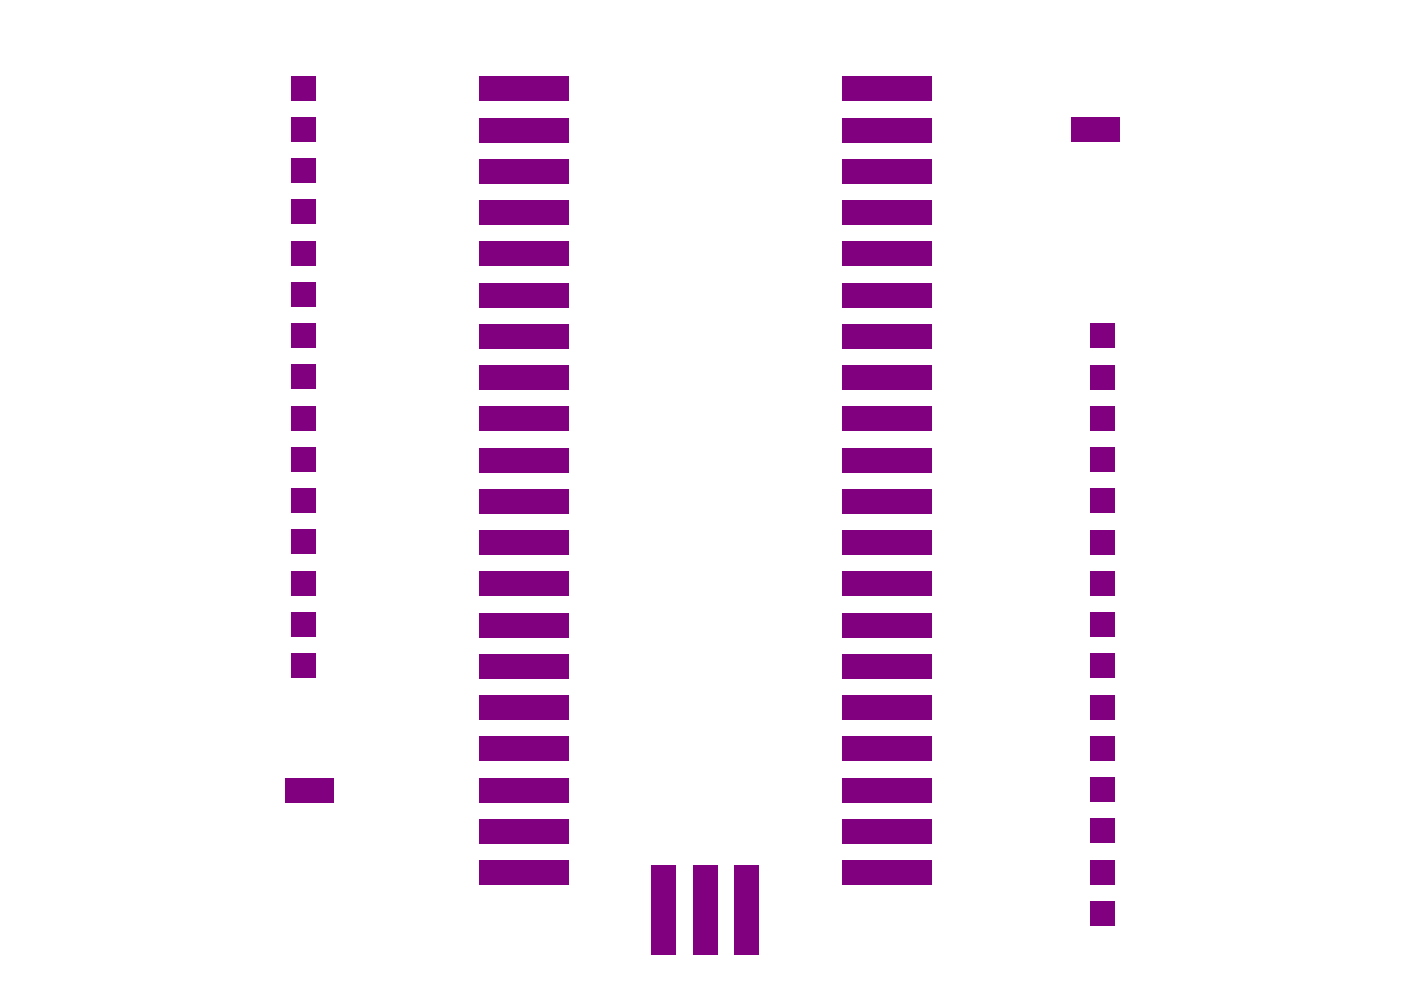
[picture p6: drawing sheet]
<svg xmlns="http://www.w3.org/2000/svg" width="297mm" height="210mm" viewBox="0 0 297 210" stroke-linecap="round" stroke-linejoin="round" font-family="sans-serif">
<g fill="#800080">
<path d="M155.7 183.4h5.2v18.9h-5.2z" fill-rule="evenodd"/>
<path d="M178.6 173.7h18.9v5.1h-18.9z" fill-rule="evenodd"/>
<path d="M178.6 138.7h18.9v5.2h-18.9z" fill-rule="evenodd"/>
<path d="M178.6 103.7h18.9v5.2h-18.9z" fill-rule="evenodd"/>
<path d="M178.6 68.7h18.9v5.2h-18.9z" fill-rule="evenodd"/>
<path d="M178.6 33.8h18.9v5.1h-18.9z" fill-rule="evenodd"/>
<path d="M231.1 173.6h5.2v5.1h-5.2z" fill-rule="evenodd"/>
<path d="M231.1 138.6h5.2v5.2h-5.2z" fill-rule="evenodd"/>
<path d="M231.1 103.6h5.2v5.2h-5.2z" fill-rule="evenodd"/>
<path d="M231.1 68.6h5.2v5.2h-5.2z" fill-rule="evenodd"/>
<path d="M61.8 121h5.2v5.2h-5.2z" fill-rule="evenodd"/>
<path d="M61.8 129.8h5.2v5.1h-5.2z" fill-rule="evenodd"/>
<path d="M61.8 94.8h5.2v5.2h-5.2z" fill-rule="evenodd"/>
<path d="M61.8 103.5h5.2v5.2h-5.2z" fill-rule="evenodd"/>
<path d="M61.8 59.8h5.2v5.2h-5.2z" fill-rule="evenodd"/>
<path d="M61.8 68.6h5.2v5.1h-5.2z" fill-rule="evenodd"/>
<path d="M61.8 77.3h5.2v5.2h-5.2z" fill-rule="evenodd"/>
<path d="M61.8 33.6h5.2v5.2h-5.2z" fill-rule="evenodd"/>
<path d="M61.8 42.3h5.2v5.2h-5.2z" fill-rule="evenodd"/>
<path d="M61.8 51.1h5.2v5.1h-5.2z" fill-rule="evenodd"/>
<path d="M61.8 16.1h5.2v5.2h-5.2z" fill-rule="evenodd"/>
<path d="M178.6 182.4h18.9v5.2h-18.9z" fill-rule="evenodd"/>
<path d="M178.6 156.2h18.9v5.1h-18.9z" fill-rule="evenodd"/>
<path d="M178.6 147.4h18.9v5.2h-18.9z" fill-rule="evenodd"/>
<path d="M178.6 129.9h18.9v5.2h-18.9z" fill-rule="evenodd"/>
<path d="M178.6 121.2h18.9v5.2h-18.9z" fill-rule="evenodd"/>
<path d="M178.6 95h18.9v5.1h-18.9z" fill-rule="evenodd"/>
<path d="M178.6 86.2h18.9v5.2h-18.9z" fill-rule="evenodd"/>
<path d="M178.6 77.5h18.9v5.1h-18.9z" fill-rule="evenodd"/>
<path d="M178.6 60h18.9v5.2h-18.9z" fill-rule="evenodd"/>
<path d="M178.6 51.2h18.9v5.2h-18.9z" fill-rule="evenodd"/>
<path d="M178.6 42.5h18.9v5.2h-18.9z" fill-rule="evenodd"/>
<path d="M178.6 16.3h18.9v5.1h-18.9z" fill-rule="evenodd"/>
<path d="M231.1 191.1h5.2v5.1h-5.2z" fill-rule="evenodd"/>
<path d="M231.1 182.3h5.2v5.2h-5.2z" fill-rule="evenodd"/>
<path d="M231.1 147.3h5.2v5.2h-5.2z" fill-rule="evenodd"/>
<path d="M231.1 156.1h5.2v5.2h-5.2z" fill-rule="evenodd"/>
<path d="M231.1 121.1h5.2v5.2h-5.2z" fill-rule="evenodd"/>
<path d="M231.1 129.9h5.2v5.1h-5.2z" fill-rule="evenodd"/>
<path d="M231.1 86.1h5.2v5.2h-5.2z" fill-rule="evenodd"/>
<path d="M231.1 94.9h5.2v5.1h-5.2z" fill-rule="evenodd"/>
<path d="M231.1 77.4h5.2v5.2h-5.2z" fill-rule="evenodd"/>
<path d="M61.8 138.5h5.2v5.2h-5.2z" fill-rule="evenodd"/>
<path d="M61.8 86.1h5.2v5.1h-5.2z" fill-rule="evenodd"/>
<path d="M61.8 112.3h5.2v5.2h-5.2z" fill-rule="evenodd"/>
<path d="M61.8 24.8h5.2v5.2h-5.2z" fill-rule="evenodd"/>
<path d="M138.2 183.4h5.2v18.9h-5.2z" fill-rule="evenodd"/>
<path d="M146.9 183.4h5.2v18.9h-5.2z" fill-rule="evenodd"/>
<path d="M178.6 164.9h18.9v5.2h-18.9z" fill-rule="evenodd"/>
<path d="M178.6 112.5h18.9v5.1h-18.9z" fill-rule="evenodd"/>
<path d="M178.6 25h18.9v5.2h-18.9z" fill-rule="evenodd"/>
<path d="M231.1 164.8h5.2v5.2h-5.2z" fill-rule="evenodd"/>
<path d="M231.1 112.4h5.2v5.1h-5.2z" fill-rule="evenodd"/>
<path d="M60.4 165.1h10.3v5.2h-10.3z" fill-rule="evenodd"/>
<path d="M227 24.9h10.4v5.2h-10.4z" fill-rule="evenodd"/>
<path d="M101.5 173.7h19v5.1h-19z" fill-rule="evenodd"/>
<path d="M101.5 138.7h19v5.2h-19z" fill-rule="evenodd"/>
<path d="M101.5 103.7h19v5.2h-19z" fill-rule="evenodd"/>
<path d="M101.5 68.7h19v5.2h-19z" fill-rule="evenodd"/>
<path d="M101.5 33.8h19v5.1h-19z" fill-rule="evenodd"/>
<path d="M101.5 182.4h19v5.2h-19z" fill-rule="evenodd"/>
<path d="M101.5 156.2h19v5.1h-19z" fill-rule="evenodd"/>
<path d="M101.5 147.4h19v5.2h-19z" fill-rule="evenodd"/>
<path d="M101.5 129.9h19v5.2h-19z" fill-rule="evenodd"/>
<path d="M101.5 121.2h19v5.2h-19z" fill-rule="evenodd"/>
<path d="M101.5 95h19v5.1h-19z" fill-rule="evenodd"/>
<path d="M101.5 86.2h19v5.2h-19z" fill-rule="evenodd"/>
<path d="M101.5 77.5h19v5.1h-19z" fill-rule="evenodd"/>
<path d="M101.5 60h19v5.2h-19z" fill-rule="evenodd"/>
<path d="M101.5 51.2h19v5.2h-19z" fill-rule="evenodd"/>
<path d="M101.5 42.5h19v5.2h-19z" fill-rule="evenodd"/>
<path d="M101.5 16.3h19v5.1h-19z" fill-rule="evenodd"/>
<path d="M101.5 164.9h19v5.2h-19z" fill-rule="evenodd"/>
<path d="M101.5 112.5h19v5.1h-19z" fill-rule="evenodd"/>
<path d="M101.5 25h19v5.2h-19z" fill-rule="evenodd"/>
</g>
</svg>
